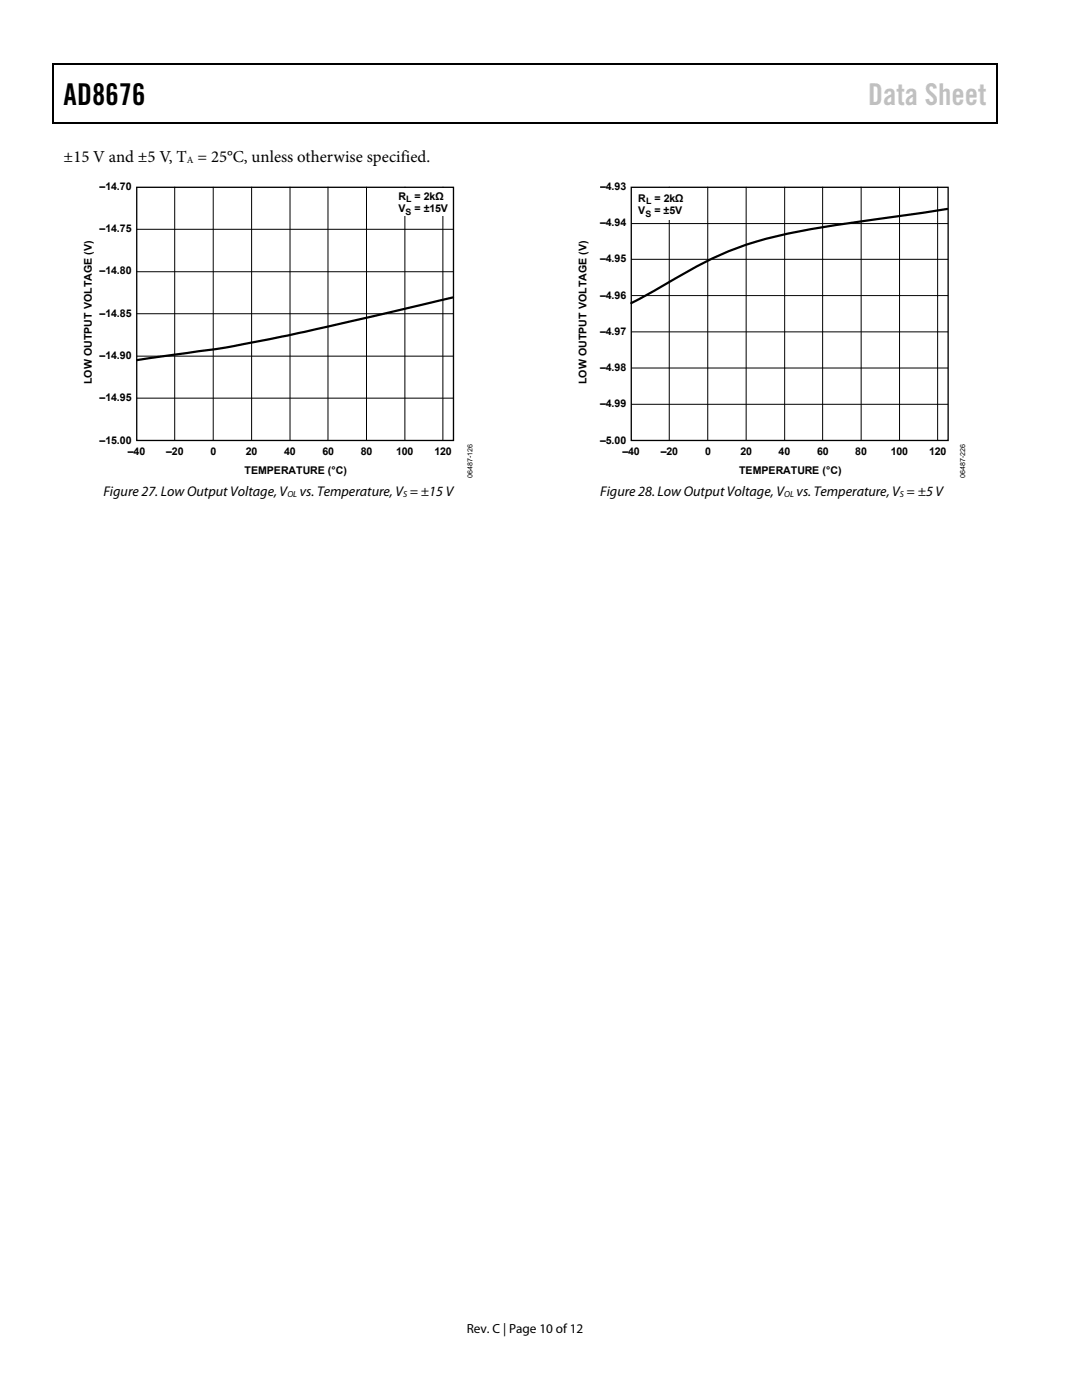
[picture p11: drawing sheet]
<svg xmlns="http://www.w3.org/2000/svg" width="216mm" height="279mm" viewBox="0 0 216 279" stroke-linecap="round" stroke-linejoin="round" font-family="sans-serif">
<defs><g id="words">
<text font-size="6" x="12.7" y="21">AD8676</text>
<text font-size="6" fill="#c0c0c0" x="173.2" y="21">Data Sheet</text>
<text font-size="3.3" x="12.7" y="32.3">±15 V and ±5 V, T = 25°C, unless otherwise specified.</text>
<g font-size="2.8">
<text x="20.6" y="99.1">Figure 27. Low Output Voltage, V</text>
<text x="59.8" y="99.1">vs. Temperature, V = ±15 V</text>
<text x="119.8" y="99.1">Figure 28. Low Output Voltage, V</text>
<text x="158.9" y="99.1">vs. Temperature, V = ±5 V</text>
</g>
<text font-size="2.6" x="93.2" y="266">Rev. C | Page 10 of 12</text>
<g font-size="2.1">
<text x="19.9" y="37.8">–14.70</text>
<text x="79.5" y="39.8">R</text>
<text x="82.7" y="39.8">= 2kΩ</text>
<text x="119.7" y="37.8">–4.93</text>
<text x="127.4" y="40.3">R</text>
<text x="130.6" y="40.3">= 2kΩ</text>
<text x="19.9" y="46.3">–14.75</text>
<text x="79.5" y="42.3">V</text>
<text x="82.7" y="42.3">= ±15V</text>
<text x="119.7" y="45.1">–4.94</text>
<text x="127.4" y="42.7">V</text>
<text x="130.6" y="42.7">= ±5V</text>
<text x="119.7" y="52.3">–4.95</text>
<text x="19.9" y="54.8">–14.80</text>
<text x="119.7" y="59.6">–4.96</text>
<text x="19.9" y="63.2">–14.85</text>
<text x="19.9" y="71.7">–14.90</text>
<text x="119.7" y="66.8">–4.97</text>
<text x="18.3" y="76.7" transform="rotate(-90 18.3 76.7)">LOW OUTPUT VOLTAGE (V)</text>
<text x="117" y="76.7" transform="rotate(-90 117 76.7)">LOW OUTPUT VOLTAGE (V)</text>
<text x="119.7" y="74.1">–4.98</text>
<text x="19.9" y="80.1">–14.95</text>
<text x="119.7" y="81.3">–4.99</text>
<text x="19.9" y="88.6">–15.00</text>
<text x="119.7" y="88.6">–5.00</text>
<text x="25.5" y="90.8">–40</text>
<text x="33.1" y="90.8">–20</text>
<text x="42" y="90.8">0</text>
<text x="48.8" y="94.6">TEMPERATURE (°C)</text>
<text x="49" y="90.8">20</text>
<text x="56.7" y="90.8">40</text>
<text x="64.3" y="90.8">60</text>
<text x="72" y="90.8">80</text>
<text x="79" y="90.8">100</text>
<text x="86.7" y="90.8">120</text>
<text x="124.2" y="90.8">–40</text>
<text x="131.8" y="90.8">–20</text>
<text x="140.7" y="90.8">0</text>
<text x="147.5" y="94.6">TEMPERATURE (°C)</text>
<text x="147.7" y="90.8">20</text>
<text x="155.4" y="90.8">40</text>
<text x="163" y="90.8">60</text>
<text x="170.7" y="90.8">80</text>
<text x="177.7" y="90.8">100</text>
<text x="185.4" y="90.8">120</text>
</g>
<text font-size="1.9" x="37.3" y="32.5">A</text>
<g font-size="1.8">
<text x="81" y="40.3">L</text>
<text x="128.9" y="40.8">L</text>
<text x="80.9" y="42.8">S</text>
<text x="128.8" y="43.3">S</text>
<text x="57.4" y="99.2">OL</text>
<text x="80.5" y="99.2">S</text>
<text x="156.5" y="99.2">OL</text>
<text x="179.6" y="99.2">S</text>
</g>
<g font-size="1.4">
<text x="94.3" y="95.4" transform="rotate(-90 94.3 95.4)">06487-126</text>
<text x="192.6" y="95.4" transform="rotate(-90 192.6 95.4)">06487-226</text>
</g>
</g></defs>
<path d="M10.5 12.7h.3v1h-.3zM198.8 12.7h.2v1h-.2zM198.8 12.7h.2v.3h-.2zM198.8 24.4h.2v.3h-.2z" fill="#000"/>
<path d="M10.5 12.8h188.3M10.7 13.7v11M198.9 13.7v11M10.5 24.5h188.3" fill="none" stroke="#000" stroke-width=".25"/>
<path d="M34.9 37.4v50.5M42.5 37.4v50.5M50.2 37.4v50.5M57.9 37.4v50.5M65.4 37.4v50.5M73.1 37.4v50.5M80.8 37.4v50.5M88.4 37.4v50.5" fill="none" stroke="#000" stroke-width=".2"/>
<path d="M79.8 37.6h9.3v5.4h-9.3z" fill="#fff"/>
<path d="M90.4 59.4l-29.6 6.8-7.5 1.6a391.8 391.8 0 0 1-25.9 4.1M189 41.7l-16.7 2.4a136.1 136.1 0 0 0-23.4 4.7 96.8 96.8 0 0 0-18.5 9.3l-4.4 2.4" fill="none" stroke="#000" stroke-width=".44"/>
<path d="M27.3 37.4h63.2v50.5h-63.2z" fill="none" stroke="#000" stroke-width=".26"/>
<g fill="none" stroke="#000" stroke-width=".2">
<path d="M133.5 37.4v50.5M141.2 37.4v50.5M148.9 37.4v50.5M156.6 37.4v50.5M164.1 37.4v50.5M171.8 37.4v50.5M179.5 37.4v50.5M187.1 37.4v50.5M27.3 54.2h63.2M27.3 45.8h63.2M126 59h63.2M126 51.8h63.2"/>
<path d="M126 44.6h63.2M27.3 79.5h63.2M27.3 71.1h63.2M27.3 62.6h63.2M126 73.4h63.2M126 66.2h63.2M126 80.7h63.2"/>
</g>
<path d="M126 37.6h9.2v6.3h-9.2z" fill="#fff"/>
<path d="M126 37.4h63.2v50.5h-63.2z" fill="none" stroke="#000" stroke-width=".26"/>
<use href="#words"/>
</svg>
